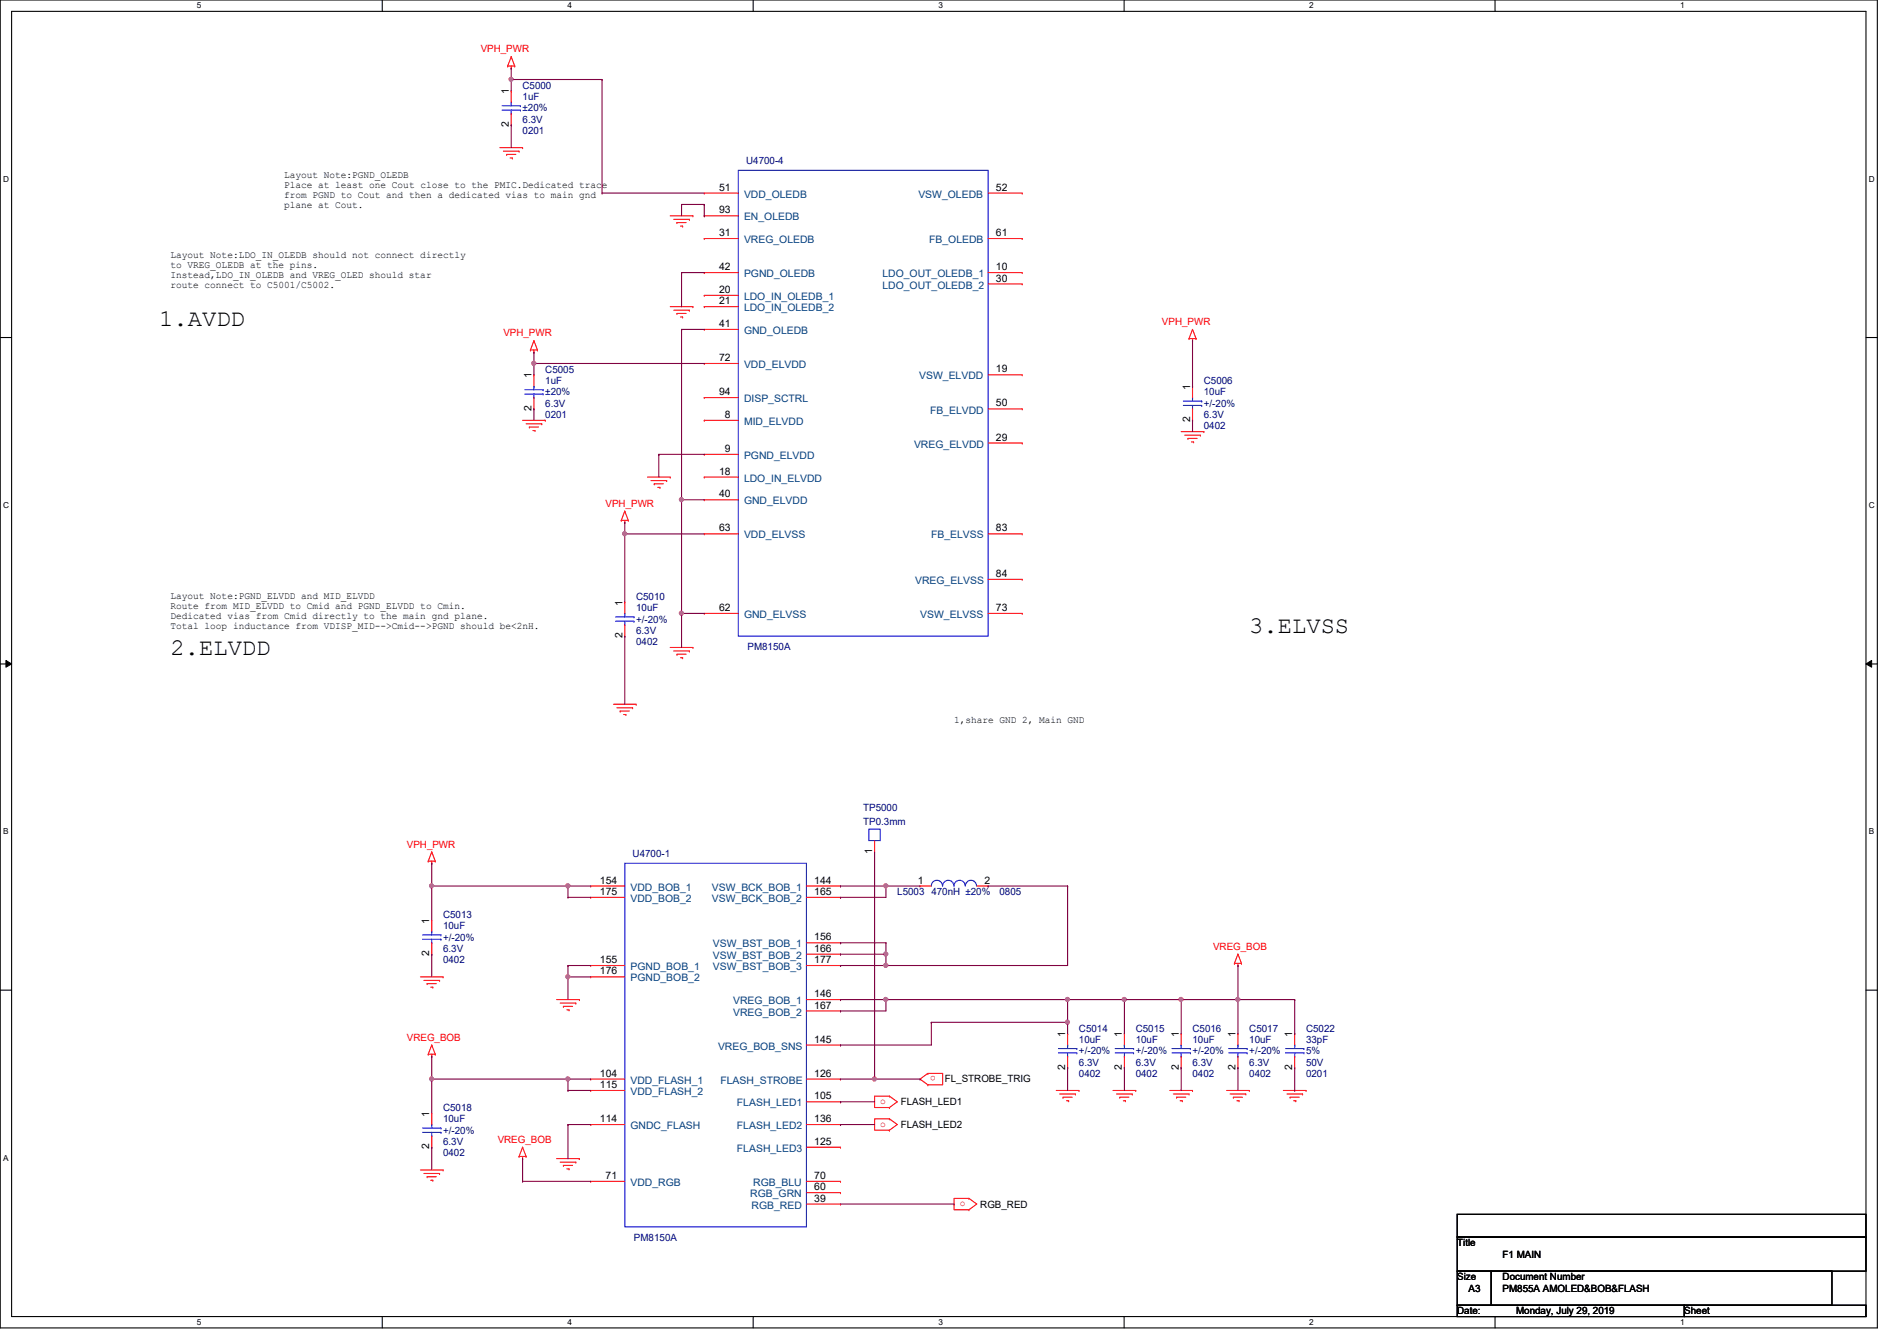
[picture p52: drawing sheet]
<svg xmlns="http://www.w3.org/2000/svg" width="297mm" height="210mm" viewBox="0 0 297 210" stroke-linecap="round" stroke-linejoin="round" font-family="sans-serif">
<defs><g id="words">
<g font-size="3.7">
<text x="24.9" y="51">1.AVDD</text>
<text x="195.6" y="99">3.ELVSS</text>
<text x="26.7" y="102.6">2.ELVDD</text>
</g>
<g font-size="1.6" fill="#f00">
<text x="75.3" y="8.2">VPH_PWR</text>
<text x="78.8" y="52.7">VPH_PWR</text>
<text x="181.9" y="50.9">VPH_PWR</text>
<text x="94.8" y="79.3">VPH_PWR</text>
<text x="63.7" y="132.7">VPH_PWR</text>
<text x="189.9" y="148.7">VREG_BOB</text>
<text x="63.7" y="162.9">VREG_BOB</text>
<text x="137.8" y="172.8">o</text>
<text x="146.6" y="168.5" transform="rotate(180 146.6 168.5)">o</text>
<text x="77.9" y="178.9">VREG_BOB</text>
<text x="137.8" y="176.4">o</text>
<text x="150.3" y="188.8">o</text>
</g>
<g font-size="1.6">
<text x="79.7" y="14.8" transform="rotate(-90 79.7 14.8)">1</text>
<text x="79.7" y="19.9" transform="rotate(-90 79.7 19.9)">2</text>
<text x="44.5" y="27.9">Layout Note:PGND_OLEDB</text>
<text x="44.5" y="29.5">Place at least one Cout close to the PMIC.Dedicated trace</text>
<text x="112.6" y="29.8">51</text>
<text x="156" y="29.8">52</text>
<text x="44.5" y="31">from PGND to Cout and then a dedicated vias to main gnd</text>
<text x="44.5" y="32.6">plane at Cout.</text>
<text x="112.6" y="33.4">93</text>
<text x="26.7" y="40.3">Layout Note:LDO_IN_OLEDB should not connect directly</text>
<text x="26.7" y="41.9">to VREG_OLEDB at the pins.</text>
<text x="112.6" y="37">31</text>
<text x="156" y="37">61</text>
<text x="26.7" y="43.5">Instead,LDO_IN_OLEDB and VREG_OLED should star</text>
<text x="26.7" y="45">route connect to C5001/C5002.</text>
<text x="112.6" y="47.6">21</text>
<text x="112.6" y="45.8">20</text>
<text x="112.6" y="42.3">42</text>
<text x="156" y="44.1">30</text>
<text x="156" y="42.3">10</text>
<text x="112.6" y="51.2">41</text>
<text x="83.2" y="59.2" transform="rotate(-90 83.2 59.2)">1</text>
<text x="112.6" y="56.5">72</text>
<text x="156" y="58.3">19</text>
<text x="83.2" y="64.3" transform="rotate(-90 83.2 64.3)">2</text>
<text x="112.6" y="61.8">94</text>
<text x="113.5" y="65.4">8</text>
<text x="156" y="63.6">50</text>
<text x="186.3" y="61" transform="rotate(-90 186.3 61)">1</text>
<text x="113.5" y="70.7">9</text>
<text x="156" y="69">29</text>
<text x="186.3" y="66.1" transform="rotate(-90 186.3 66.1)">2</text>
<text x="112.6" y="77.9">40</text>
<text x="112.6" y="74.3">18</text>
<text x="112.6" y="83.2">63</text>
<text x="156" y="83.2">83</text>
<text x="26.7" y="93.7">Layout Note:PGND_ELVDD and MID_ELVDD</text>
<text x="26.7" y="95.2">Route from MID_ELVDD to Cmid and PGND_ELVDD to Cmin.</text>
<text x="97.4" y="94.8" transform="rotate(-90 97.4 94.8)">1</text>
<text x="112.6" y="95.6">62</text>
<text x="156" y="90.3">84</text>
<text x="156" y="95.6">73</text>
<text x="26.7" y="96.8">Dedicated vias from Cmid directly to the main gnd plane.</text>
<text x="26.7" y="98.4">Total loop inductance from VDISP_MID--&gt;Cmid--&gt;PGND should be&lt;2nH.</text>
<text x="97.4" y="99.9" transform="rotate(-90 97.4 99.9)">2</text>
<text x="149.4" y="113.2">1,share GND 2, Main GND</text>
<text x="136.6" y="133.7" transform="rotate(-90 136.6 133.7)">1</text>
<text x="93.9" y="138.3">154</text>
<text x="93.9" y="140.1">175</text>
<text x="127.5" y="138.3">144</text>
<text x="127.5" y="140.1">165</text>
<text x="143.7" y="138.3">1</text>
<text x="154.2" y="138.3">2</text>
<text x="67.2" y="149.7" transform="rotate(-90 67.2 149.7)">2</text>
<text x="67.2" y="144.6" transform="rotate(-90 67.2 144.6)">1</text>
<text x="127.5" y="147.2">156</text>
<text x="127.5" y="149">166</text>
<text x="93.9" y="150.7">155</text>
<text x="93.9" y="152.5">176</text>
<text x="127.5" y="150.7">177</text>
<text x="127.5" y="156.1">146</text>
<text x="127.5" y="157.9">167</text>
<text x="127.5" y="163.2">145</text>
<text x="166.8" y="167.5" transform="rotate(-90 166.8 167.5)">2</text>
<text x="166.8" y="162.3" transform="rotate(-90 166.8 162.3)">1</text>
<text x="175.7" y="167.5" transform="rotate(-90 175.7 167.5)">2</text>
<text x="175.7" y="162.3" transform="rotate(-90 175.7 162.3)">1</text>
<text x="184.6" y="167.5" transform="rotate(-90 184.6 167.5)">2</text>
<text x="184.6" y="162.3" transform="rotate(-90 184.6 162.3)">1</text>
<text x="193.5" y="167.5" transform="rotate(-90 193.5 167.5)">2</text>
<text x="193.5" y="162.3" transform="rotate(-90 193.5 162.3)">1</text>
<text x="202.4" y="167.5" transform="rotate(-90 202.4 167.5)">2</text>
<text x="202.4" y="162.3" transform="rotate(-90 202.4 162.3)">1</text>
<text x="93.9" y="168.5">104</text>
<text x="93.9" y="170.3">115</text>
<text x="127.5" y="172.1">105</text>
<text x="127.5" y="168.5">126</text>
<text x="141.1" y="173">FLASH_LED1</text>
<text x="148" y="169.3">FL_STROBE_TRIG</text>
<text x="67.2" y="179.9" transform="rotate(-90 67.2 179.9)">2</text>
<text x="67.2" y="174.8" transform="rotate(-90 67.2 174.8)">1</text>
<text x="93.9" y="175.6">114</text>
<text x="127.5" y="175.6">136</text>
<text x="127.5" y="179.2">125</text>
<text x="141.1" y="176.6">FLASH_LED2</text>
<text x="94.8" y="184.5">71</text>
<text x="127.5" y="184.5">70</text>
<text x="127.5" y="186.3">60</text>
<text x="127.5" y="188.1">39</text>
<text x="153.5" y="189">RGB_RED</text>
<text x="228.2" y="195.1">Title</text>
<text x="235.3" y="196.8">F1 MAIN</text>
<text x="228.2" y="200.4">Size</text>
<text x="230" y="202.2">A3</text>
<text x="235.3" y="200.4">Document Number</text>
<text x="235.3" y="202.2">PM855A AMOLED&amp;BOB&amp;FLASH</text>
<text x="228.2" y="205.7">Date:</text>
<text x="237.4" y="205.7">Monday, July 29, 2019</text>
<text x="263.7" y="205.7">Sheet</text>
</g>
<g font-size="1.6" fill="#00007f">
<text x="81.8" y="13.9">C5000</text>
<text x="81.8" y="15.7">1uF</text>
<text x="81.8" y="17.4">±20%</text>
<text x="81.8" y="21">0201</text>
<text x="81.8" y="19.2">6.3V</text>
<text x="116.8" y="25.6">U4700-4</text>
<text x="85.4" y="58.3">C5005</text>
<text x="85.4" y="60.1">1uF</text>
<text x="85.4" y="65.4">0201</text>
<text x="85.4" y="63.7">6.3V</text>
<text x="85.4" y="61.9">±20%</text>
<text x="188.5" y="60.1">C5006</text>
<text x="188.5" y="61.9">10uF</text>
<text x="188.5" y="65.4">6.3V</text>
<text x="188.5" y="63.7">+/-20%</text>
<text x="188.5" y="67.2">0402</text>
<text x="99.6" y="93.9">C5010</text>
<text x="99.6" y="95.7">10uF</text>
<text x="99.6" y="101">0402</text>
<text x="99.6" y="99.2">6.3V</text>
<text x="99.6" y="97.5">+/-20%</text>
<text x="117" y="101.7">PM8150A</text>
<text x="135.2" y="127">TP5000</text>
<text x="135.2" y="129.1">TP0.3mm</text>
<text x="99.1" y="134.1">U4700-1</text>
<text x="69.4" y="143.7">C5013</text>
<text x="140.5" y="140.1">L5003 470nH ±20%</text>
<text x="156.5" y="140.1">0805</text>
<text x="69.4" y="145.5">10uF</text>
<text x="69.4" y="149">6.3V</text>
<text x="69.4" y="147.2">+/-20%</text>
<text x="69.4" y="150.8">0402</text>
<text x="168.9" y="161.5">C5014</text>
<text x="177.8" y="161.5">C5015</text>
<text x="186.7" y="161.5">C5016</text>
<text x="195.6" y="161.5">C5017</text>
<text x="204.5" y="161.5">C5022</text>
<text x="168.9" y="163.2">10uF</text>
<text x="168.9" y="166.8">6.3V</text>
<text x="168.9" y="165">+/-20%</text>
<text x="177.8" y="163.2">10uF</text>
<text x="177.8" y="166.8">6.3V</text>
<text x="177.8" y="165">+/-20%</text>
<text x="186.7" y="163.2">10uF</text>
<text x="186.7" y="166.8">6.3V</text>
<text x="186.7" y="165">+/-20%</text>
<text x="195.6" y="163.2">10uF</text>
<text x="195.6" y="166.8">6.3V</text>
<text x="195.6" y="165">+/-20%</text>
<text x="204.5" y="163.2">33pF</text>
<text x="204.5" y="166.8">50V</text>
<text x="204.5" y="165">5%</text>
<text x="69.4" y="173.9">C5018</text>
<text x="168.9" y="168.6">0402</text>
<text x="177.8" y="168.6">0402</text>
<text x="186.7" y="168.6">0402</text>
<text x="195.6" y="168.6">0402</text>
<text x="204.5" y="168.6">0201</text>
<text x="69.4" y="175.7">10uF</text>
<text x="69.4" y="179.2">6.3V</text>
<text x="69.4" y="177.5">+/-20%</text>
<text x="69.4" y="181">0402</text>
<text x="99.3" y="194.2">PM8150A</text>
</g>
<g font-size="1.6" fill="#00407f">
<text x="116.5" y="34.5">EN_OLEDB</text>
<text x="116.5" y="30.9">VDD_OLEDB</text>
<text x="143.8" y="30.9">VSW_OLEDB</text>
<text x="116.5" y="38.1">VREG_OLEDB</text>
<text x="145.5" y="38.1">FB_OLEDB</text>
<text x="116.5" y="46.9">LDO_IN_OLEDB_1</text>
<text x="116.5" y="43.4">PGND_OLEDB</text>
<text x="138.2" y="45.2">LDO_OUT_OLEDB_2</text>
<text x="138.2" y="43.4">LDO_OUT_OLEDB_1</text>
<text x="116.5" y="52.3">GND_OLEDB</text>
<text x="116.5" y="48.7">LDO_IN_OLEDB_2</text>
<text x="116.5" y="57.6">VDD_ELVDD</text>
<text x="143.9" y="59.4">VSW_ELVDD</text>
<text x="116.5" y="62.9">DISP_SCTRL</text>
<text x="145.6" y="64.7">FB_ELVDD</text>
<text x="116.5" y="71.8">PGND_ELVDD</text>
<text x="116.5" y="66.5">MID_ELVDD</text>
<text x="143.1" y="70.1">VREG_ELVDD</text>
<text x="116.5" y="75.4">LDO_IN_ELVDD</text>
<text x="116.5" y="79">GND_ELVDD</text>
<text x="116.5" y="84.3">VDD_ELVSS</text>
<text x="145.8" y="84.3">FB_ELVSS</text>
<text x="143.3" y="91.4">VREG_ELVSS</text>
<text x="116.5" y="96.7">GND_ELVSS</text>
<text x="144.1" y="96.7">VSW_ELVSS</text>
<text x="98.7" y="139.4">VDD_BOB_1</text>
<text x="98.7" y="141.2">VDD_BOB_2</text>
<text x="111.5" y="139.4">VSW_BCK_BOB_1</text>
<text x="111.5" y="141.2">VSW_BCK_BOB_2</text>
<text x="111.6" y="148.3">VSW_BST_BOB_1</text>
<text x="98.7" y="151.8">PGND_BOB_1</text>
<text x="98.7" y="153.6">PGND_BOB_2</text>
<text x="111.6" y="150.1">VSW_BST_BOB_2</text>
<text x="111.6" y="151.8">VSW_BST_BOB_3</text>
<text x="114.8" y="157.2">VREG_BOB_1</text>
<text x="114.8" y="159">VREG_BOB_2</text>
<text x="112.4" y="164.3">VREG_BOB_SNS</text>
<text x="98.7" y="169.6">VDD_FLASH_1</text>
<text x="98.7" y="171.4">VDD_FLASH_2</text>
<text x="112.8" y="169.6">FLASH_STROBE</text>
<text x="115.4" y="173.2">FLASH_LED1</text>
<text x="98.7" y="176.7">GNDC_FLASH</text>
<text x="115.4" y="176.7">FLASH_LED2</text>
<text x="98.7" y="185.6">VDD_RGB</text>
<text x="115.4" y="180.3">FLASH_LED3</text>
<text x="117.9" y="185.6">RGB_BLU</text>
<text x="117.5" y="187.4">RGB_GRN</text>
<text x="117.7" y="189.2">RGB_RED</text>
</g>
<g font-size="1.3">
<text x="30.8" y="1.3">5</text>
<text x="88.9" y="1.3">4</text>
<text x="146.9" y="1.3">3</text>
<text x="205" y="1.3">2</text>
<text x="263.1" y="1.3">1</text>
<text x=".5" y="28.4">D</text>
<text x="292.6" y="28.4">D</text>
<text x=".5" y="79.5">C</text>
<text x="292.6" y="79.5">C</text>
<text x=".5" y="130.6">B</text>
<text x="292.6" y="130.6">B</text>
<text x=".5" y="181.7">A</text>
<text x="30.8" y="207.4">5</text>
<text x="88.9" y="207.4">4</text>
<text x="146.9" y="207.4">3</text>
<text x="205" y="207.4">2</text>
<text x="263.1" y="207.4">1</text>
</g>
</g></defs>
<path d="M0 0h294v207.9h-294zM1.8 1.8h290.4v204.3h-290.4z" fill="none" stroke="#000" stroke-width=".17"/>
<g fill="#fff">
<path d="M30.8 .2h.7v1.4h-.7z"/>
<path d="M30.8 206.2h.7v1.4h-.7z"/>
</g>
<path d="M59.9 0v1.8M59.9 206.1v1.8" fill="none" stroke="#000" stroke-width=".17"/>
<g fill="#fff">
<path d="M88.9 .2h.6v1.4h-.6z"/>
<path d="M88.9 206.2h.6v1.4h-.6z"/>
</g>
<path d="M117.9 0v1.8M117.9 206.1v1.8" fill="none" stroke="#000" stroke-width=".17"/>
<g fill="#fff">
<path d="M146.9 .2h.7v1.4h-.7z"/>
<path d="M146.9 206.2h.7v1.4h-.7z"/>
</g>
<path d="M176 0v1.8M176 206.1v1.8" fill="none" stroke="#000" stroke-width=".17"/>
<g fill="#fff">
<path d="M205 .2h.7v1.4h-.7z"/>
<path d="M205 206.2h.7v1.4h-.7z"/>
</g>
<path d="M234.1 0v1.8M234.1 206.1v1.8" fill="none" stroke="#000" stroke-width=".17"/>
<g fill="#fff">
<path d="M263.1 .2h.7v1.4h-.7z"/>
<path d="M263.1 206.2h.7v1.4h-.7z"/>
<path d="M.5 27.3h.9v1.4h-.9z"/>
<path d="M292.6 27.3h.9v1.4h-.9z"/>
<path d="M.5 78.4h.9v1.4h-.9z"/>
<path d="M292.6 78.4h.9v1.4h-.9z"/>
</g>
<path d="M0 52.8h1.8M292.2 52.8h1.8" fill="none" stroke="#000" stroke-width=".17"/>
<g fill="#fff">
<path d="M.5 129.5h.8v1.4h-.8z"/>
<path d="M292.6 129.5h.9v1.4h-.9z"/>
</g>
<path d="M0 103.9h1.8M292.2 103.9h1.8" fill="none" stroke="#000" stroke-width=".17"/>
<path d="M.9 103.4l.9 .5-.9 .5zM292.2 103.9l.9-.5v1z" fill="#000"/>
<path d="M.9 103.4l.9 .5-.9 .5zM292.2 103.9l.9-.5v1z" fill="none" stroke="#000" stroke-width=".16"/>
<path d="M.5 180.5h.8v1.4h-.8z" fill="#fff"/>
<path d="M0 155h1.8M292.2 155h1.8M228.2 190.1h64v3.5h-64zM228.2 193.6h64v5.4h-64zM228.2 199h5.3v5.3h-5.3zM233.5 199h53.3v5.3h-53.3zM228.2 204.3h35.5v1.8h-35.5zM263.7 204.3h28.5v1.8h-28.5z" fill="none" stroke="#000" stroke-width=".17"/>
<g fill="none" stroke="#f00" stroke-width=".17">
<path d="M79.5 10.3h.1M79.5 10.3h1.1M80 10.7h.1M80 8.9h.1M80 14.2h.1M80 19.6h.1M80 10.3v.4M80 14.2v1.8M80 17.8v1.8M80 8.9l.6 1.4M80 8.9l-.5 1.4M80.6 10.3h.1"/>
<path d="M78.3 23.1h3.5M78.8 23.7h2.5M79.3 24.2h.1M79.3 24.2h1.5M79.9 24.7h.3M80.2 24.7h.1M81.3 23.7h.1M81.8 23.1h.1M104.9 33.8h3.6M105.5 34.3h2.4M106 34.8h.1M106 34.8h1.4"/>
<path d="M106.5 35.4h.4M106.9 35.4h.1M107.9 34.3h.1M108.5 33.8h.1M110.3 37.3h.1M110.3 33.8h.1M110.3 30.2h.1M110.3 33.8h5.3M110.3 37.3h5.3M110.3 30.2h5.3M154.7 37.3h5.4M154.7 30.2h5.4"/>
<path d="M160.1 37.3h.1M160.1 30.2h.1M83.1 54.8h.1M83.1 54.8h1.1M83.6 55.1h.1M83.6 53.3h.1M83.6 58.7h.1M83.6 54.8v.3M83.6 58.7v1.8M83.6 53.3l.6 1.5M83.6 53.3l-.5 1.5M84.2 54.8h.1"/>
<path d="M104.9 48h3.6M105.5 48.6h2.4M106 49.1h.1M106 49.1h1.4M106.5 49.6h.4M106.9 49.6h.1M107.9 48.6h.1M108.5 48h.1M110.3 56.9h.1M110.3 51.6h.1M110.3 48h.1M110.3 46.2h.1"/>
<path d="M110.3 42.7h.1M110.3 48h5.3M110.3 56.9h5.3M110.3 51.6h5.3M110.3 46.2h5.3M110.3 42.7h5.3M154.7 58.7h5.4M154.7 44.4h5.4M154.7 42.7h5.4M160.1 58.7h.1M160.1 44.4h.1M160.1 42.7h.1"/>
<path d="M186.2 53h.1M186.2 53h1.1M186.7 53.3h.1M186.7 51.6h.1M186.7 53v.3M186.7 51.6l.6 1.4M186.7 51.6l-.5 1.4M187.3 53h.1M81.8 65.8h3.6M82.4 66.3h2.4M82.9 66.8h.1M82.9 66.8h1.4"/>
<path d="M83.4 67.4h.4M83.6 64h.1M83.6 62.2v1.8M83.8 67.4h.1M84.8 66.3h.1M85.4 65.8h.1M101.4 74.7h3.5M101.9 75.2h2.5M102.4 75.7h.1M102.4 75.7h1.5M103 76.3h.3M103.3 76.3h.1"/>
<path d="M104.4 75.2h.1M104.9 74.7h.1M110.3 78.2h.1M110.3 74.7h.1M110.3 71.1h.1M110.3 65.8h.1M110.3 62.2h.1M110.3 65.8h5.3M110.3 74.7h5.3M110.3 78.2h5.3M110.3 71.1h5.3M110.3 62.2h5.3"/>
<path d="M154.7 69.3h5.4M154.7 64h5.4M160.1 69.3h.1M160.1 64h.1M185 67.6h3.5M185.5 68.1h2.5M186 68.6h.1M186 68.6h1.4M186.6 69.2h.3M186.7 60.5h.1M186.7 65.8h.1M186.7 60.5v1.7"/>
<path d="M186.7 64v1.8M186.9 69.2h.1M188 68.1h.1M188.5 67.6h.1M97.3 81.4h.1M97.3 81.4h1.1M97.8 81.8h.1M97.8 80h.1M97.8 94.2h.1M97.8 99.6h.1M97.8 81.4v.4M97.8 94.2v1.8"/>
<path d="M97.8 97.8v1.8M97.8 80l.6 1.4M97.8 80l-.5 1.4M98.4 81.4h.1M110.3 96h.1M110.3 83.6h.1M110.3 96h5.3M110.3 83.6h5.3M154.7 96h5.4M154.7 90.7h5.4M154.7 83.6h5.4M160.1 96h.1"/>
<path d="M160.1 90.7h.1M160.1 83.6h.1M96.1 110.2h3.5M96.6 110.8h2.5M97.1 111.3h.1M97.1 111.3h1.4M97.7 111.8h.3M98 111.8h.1M99.1 110.8h.1M99.6 110.2h.1M104.9 101.3h3.6M105.5 101.9h2.4"/>
<path d="M106 102.4h.1M106 102.4h1.4M106.5 103h.4M106.9 103h.1M107.9 101.9h.1M108.5 101.3h.1M67.1 134.8h.1M67.1 134.8h1.1M67.6 135.1h.1M67.6 133.3h.1M67.6 134.8v.3M67.6 133.3l.6 1.5"/>
<path d="M67.6 133.3l-.5 1.5M68.2 134.8h.1M92.5 138.7h.1M92.5 138.7h5.3M126.3 138.7h5.3M131.6 138.7h.1M136.9 133.3h.1M136.9 131.6v1.7M144.1 138.7h.1M144.1 138.7h1.7M152.9 138.7h1.8M154.7 138.7h.1"/>
<path d="M65.8 152.9h3.6M66.4 153.5h2.4M66.9 154h.1M66.9 154h1.4M67.4 154.5h.4M67.6 144h.1M67.6 149.4h.1M67.6 144v1.8M67.6 147.6v1.8M67.8 154.5h.1M68.8 153.5h.1M69.4 152.9h.1"/>
<path d="M87.2 156.5h3.5M87.7 157h2.5M88.2 157.5h.1M88.2 157.5h1.5M88.8 158.1h.3M89.1 158.1h.1M90.2 157h.1M90.7 156.5h.1M92.5 140.5h.1M92.5 151.1h.1M92.5 152.9h.1M92.5 152.9h5.3"/>
<path d="M92.5 140.5h5.3M92.5 151.1h5.3M126.3 156.5h5.3M126.3 140.5h5.3M126.3 151.1h5.3M126.3 147.6h5.3M126.3 149.4h5.3M126.3 158.2h5.3M131.6 140.5h.1M131.6 147.6h.1M131.6 149.4h.1M131.6 151.1h.1"/>
<path d="M131.6 156.5h.1M131.6 158.2h.1M193.3 150.8h.1M193.3 150.8h1.1M193.8 151.1h.1M193.8 149.4h.1M193.8 150.8v.3M193.8 149.4l.6 1.4M193.8 149.4l-.5 1.4M194.4 150.8h.1M67.1 165h.1M67.1 165h1.1"/>
<path d="M67.6 165.4h.1M67.6 163.6h.1M67.6 174.2h.1M67.6 179.6h.1M67.6 165v.4M67.6 174.2v1.8M67.6 177.8v1.8M67.6 163.6l.6 1.4M67.6 163.6l-.5 1.4M68.2 165h.1M81.8 179.6h.1M81.8 179.6l.6 1.4"/>
<path d="M81.8 179.6l-.5 1.4M92.5 168.9h.1M92.5 170.7h.1M92.5 176h.1M92.5 170.7h5.3M92.5 168.9h5.3M92.5 176h5.3M126.3 168.9h5.3M126.3 176h5.3M126.3 163.6h5.3M126.3 172.5h5.3M126.3 179.6h5.3"/>
<path d="M131.6 163.6h.1M131.6 168.9h.1M131.6 172.5h.1M131.6 176h.1M131.6 179.6h.1M139.3 171.6h.1M139.3 173.4h.1M139.3 171.6h-2.4v1.8h2.4M139.3 175.1h.1M139.3 176.9h.1M139.3 175.1h-2.4v1.8h2.4M139.3 171.6l1.2 .9-1.2 .9"/>
<path d="M139.3 175.1l1.2 .9-1.2 .9M145.3 169.8h.1M145.3 168h.1M145.3 168h2.3v1.8h-2.3M145.3 168l-1.2 .9 1.2 .9M165.4 170.7h3.5M165.9 171.2h2.5M166.5 171.7h.1M166.5 171.7h1.4M167 172.3h.3M167.2 161.8h.1M167.2 167.1h.1"/>
<path d="M167.2 161.8v1.8M167.2 165.4v1.7M167.3 172.3h.1M168.4 171.2h.1M168.9 170.7h.1M174.3 170.7h3.5M174.8 171.2h2.5M175.3 171.7h.1M175.3 171.7h1.5M175.9 172.3h.3M176.1 161.8h.1M176.1 167.1h.1"/>
<path d="M176.1 161.8v1.8M176.1 165.4v1.7M176.2 172.3h.1M177.3 171.2h.1M177.8 170.7h.1M183.2 170.7h3.5M183.7 171.2h2.5M184.2 171.7h.1M184.2 171.7h1.5M184.8 172.3h.3M185 161.8h.1M185 167.1h.1"/>
<path d="M185 161.8v1.8M185 165.4v1.7M185.1 172.3h.1M186.2 171.2h.1M186.7 170.7h.1M192.1 170.7h3.5M192.6 171.2h2.5M193.1 171.7h.1M193.1 171.7h1.5M193.7 172.3h.3M193.8 161.8h.1M193.8 167.1h.1"/>
<path d="M193.8 161.8v1.8M193.8 165.4v1.7M194 172.3h.1M195.1 171.2h.1M195.6 170.7h.1M201 170.7h3.5M201.5 171.2h2.5M202 171.7h.1M202 171.7h1.5M202.6 172.3h.3M202.7 161.8h.1M202.7 167.1h.1"/>
<path d="M202.7 161.8v1.8M202.7 165.4v1.7M202.9 172.3h.1M204 171.2h.1M204.5 170.7h.1M65.8 183.1h3.6M66.4 183.7h2.4M66.9 184.2h.1M66.9 184.2h1.4M67.4 184.7h.4M67.8 184.7h.1M68.8 183.7h.1"/>
<path d="M69.4 183.1h.1M81.3 181h.1M81.3 181h1.1M81.8 181.4h.1M81.8 181v.4M82.4 181h.1M87.2 181.4h3.5M87.7 181.9h2.5M88.2 182.4h.1M88.2 182.4h1.5M88.8 183h.3M89.1 183h.1"/>
<path d="M90.2 181.9h.1M90.7 181.4h.1M92.5 184.9h.1M92.5 184.9h5.3M126.3 184.9h5.3M126.3 186.7h5.3M126.3 188.5h5.3M131.6 184.9h.1M131.6 186.7h.1M131.6 188.5h.1M151.7 187.6h.1M151.7 189.4h.1"/>
<path d="M151.7 187.6h-2.3v1.8h2.3M151.7 187.6l1.2 .9-1.2 .9"/>
</g>
<g fill="none" stroke="#00f" stroke-width=".17">
<path d="M78.6 16.6h2.9M78.6 17.2h2.9M80 16h.1M80 17.8h.1M80 16v.6M80 17.2v.6M81.5 16.6h.1M81.5 17.2h.1M115.6 26.7h39.1v72.9h-39.1zM82.2 61h2.8M82.2 61.7h2.8M83.6 60.5h.1"/>
<path d="M83.6 62.2h.1M83.6 60.5v.5M83.6 61.7v.5M85 61h.1M85 61.7h.1M185.3 62.8h2.9M185.3 63.5h2.9M186.7 62.2h.1M186.7 64h.1M186.7 62.2v.6M186.7 63.5v.5M188.2 62.8h.1"/>
<path d="M188.2 63.5h.1M96.4 96.6h2.9M96.4 97.2h2.9M97.8 96h.1M97.8 97.8h.1M97.8 96v.6M97.8 97.2v.6M99.3 96.6h.1M99.3 97.2h.1M97.8 135.1h28.5v56.9h-28.5zM136.1 129.8h1.7v1.8h-1.7zM145.8 138.7a.87 .87 0 0 1 .9-.9 .87 .87 0 0 1 .9 .9"/>
<path d="M147.6 138.7a.87 .87 0 0 1 .9-.9 .87 .87 0 0 1 .8 .9M149.4 138.7a.87 .87 0 0 1 .9-.9 .87 .87 0 0 1 .8 .9M151.2 138.7a.87 .87 0 0 1 .8-.9 .87 .87 0 0 1 .9 .9M66.2 146.3h2.8M66.2 147h2.8M67.6 145.8h.1M67.6 147.6h.1M67.6 145.8v.5M67.6 147v.6M69 146.3h.1M69 147h.1M66.2 176.6h2.8"/>
<path d="M66.2 177.2h2.8M67.6 176h.1M67.6 177.8h.1M67.6 176v.6M67.6 177.2v.6M69 176.6h.1M69 177.2h.1M165.7 164.1h2.9M165.7 164.8h2.9M167.2 163.6h.1M167.2 165.4h.1M167.2 163.6v.5"/>
<path d="M167.2 164.8v.6M168.6 164.1h.1M168.6 164.8h.1M174.6 164.1h2.9M174.6 164.8h2.9M176.1 163.6h.1M176.1 165.4h.1M176.1 163.6v.5M176.1 164.8v.6M177.5 164.1h.1M177.5 164.8h.1M183.5 164.1h2.9"/>
<path d="M183.5 164.8h2.9M185 163.6h.1M185 165.4h.1M185 163.6v.5M185 164.8v.6M186.4 164.1h.1M186.4 164.8h.1M192.4 164.1h2.9M192.4 164.8h2.9M193.8 163.6h.1M193.8 165.4h.1M193.8 163.6v.5"/>
<path d="M193.8 164.8v.6M195.3 164.1h.1M195.3 164.8h.1M201.3 164.1h2.9M201.3 164.8h2.9M202.7 163.6h.1M202.7 165.4h.1M202.7 163.6v.5M202.7 164.8v.6M204.2 164.1h.1M204.2 164.8h.1"/>
</g>
<path d="M67.6 135.1h.1M67.6 138.7h.1M67.6 135.1v3.6M67.6 138.7h21.3M67.6 149.4h.1M67.6 149.4v3.5M131.6 188.5h17.8M149.4 188.5h.1" fill="none" stroke="#7f0040" stroke-width=".17"/>
<circle cx="88.9" cy="138.7" r=".32" fill="#f0f"/>
<circle cx="88.9" cy="138.7" r=".32" fill="none" stroke="#f0f" stroke-width=".17"/>
<circle cx="67.6" cy="138.7" r=".32" fill="#f0f"/>
<circle cx="67.6" cy="138.7" r=".32" fill="none" stroke="#f0f" stroke-width=".17"/>
<path d="M67.6 138.7h.1M67.6 138.7v5.3M88.9 138.7h.1M88.9 138.7v1.8M88.9 138.7h3.6M88.9 140.5h.1M88.9 151.1h.1M88.9 152.9h.1M88.9 140.5h3.6M88.9 151.1v1.8M88.9 151.1h3.6M88.9 152.9h3.6" fill="none" stroke="#7f0040" stroke-width=".17"/>
<circle cx="88.9" cy="152.9" r=".32" fill="#f0f"/>
<circle cx="88.9" cy="152.9" r=".32" fill="none" stroke="#f0f" stroke-width=".17"/>
<path d="M88.9 152.9h.1M88.9 152.9v3.6M67.6 179.6h.1M67.6 165.4h.1M67.6 168.9h.1M67.6 165.4v3.5M67.6 179.6v3.5M67.6 168.9h21.3" fill="none" stroke="#7f0040" stroke-width=".17"/>
<circle cx="88.9" cy="168.9" r=".32" fill="#f0f"/>
<circle cx="88.9" cy="168.9" r=".32" fill="none" stroke="#f0f" stroke-width=".17"/>
<circle cx="67.6" cy="168.9" r=".32" fill="#f0f"/>
<circle cx="67.6" cy="168.9" r=".32" fill="none" stroke="#f0f" stroke-width=".17"/>
<g fill="none" stroke="#7f0040" stroke-width=".17">
<path d="M131.6 138.7h.1M131.6 138.7h12.5M138.7 138.7h.1M138.7 138.7v1.8M67.6 168.9h.1M67.6 168.9v5.3M88.9 170.7h.1M88.9 168.9h.1M88.9 176h.1M88.9 170.7h3.6M88.9 168.9v1.8M88.9 176v5.4"/>
<path d="M88.9 168.9h3.6M88.9 176h3.6M81.8 181.4h.1M81.8 184.9h.1M81.8 181.4v3.5M81.8 184.9h10.7"/>
</g>
<circle cx="138.7" cy="138.7" r=".32" fill="#f0f"/>
<circle cx="138.7" cy="138.7" r=".32" fill="none" stroke="#f0f" stroke-width=".17"/>
<path d="M154.7 138.7h.1M154.7 138.7h12.5M167.2 138.7h.1M167.2 138.7v12.4M131.6 140.5h.1M131.6 151.1h.1M131.6 140.5h7.1M131.6 151.1h7.1M138.7 147.6h.1M138.7 147.6v1.8" fill="none" stroke="#7f0040" stroke-width=".17"/>
<circle cx="138.7" cy="149.3" r=".32" fill="#f0f"/>
<circle cx="138.7" cy="149.3" r=".32" fill="none" stroke="#f0f" stroke-width=".17"/>
<path d="M131.6 149.4h.1M131.6 149.4h7.1M138.7 151.1h.1M138.7 151.1h28.5" fill="none" stroke="#7f0040" stroke-width=".17"/>
<circle cx="138.7" cy="151.1" r=".32" fill="#f0f"/>
<circle cx="138.7" cy="151.1" r=".32" fill="none" stroke="#f0f" stroke-width=".17"/>
<g fill="none" stroke="#7f0040" stroke-width=".17">
<path d="M131.6 147.6h.1M131.6 156.5h.1M131.6 147.6h7.1M131.6 156.5h7.1M138.7 149.4h.1M138.7 149.4v1.7M176.1 156.5h.1M176.1 156.5v5.3M193.8 151.1h.1M193.8 151.1v5.4M167.2 167.1h.1M167.2 167.1v3.6"/>
<path d="M176.1 167.1h.1M176.1 167.1v3.6"/>
</g>
<circle cx="176" cy="156.4" r=".32" fill="#f0f"/>
<circle cx="176" cy="156.4" r=".32" fill="none" stroke="#f0f" stroke-width=".17"/>
<path d="M131.6 158.2h.1M138.7 156.5h.1M138.7 156.5h46.3M138.7 156.5v1.7h-7.1M167.2 156.5h.1M167.2 156.5v3.5M176.1 156.5h.1" fill="none" stroke="#7f0040" stroke-width=".17"/>
<circle cx="167.1" cy="156.4" r=".32" fill="#f0f"/>
<circle cx="167.1" cy="156.4" r=".32" fill="none" stroke="#f0f" stroke-width=".17"/>
<circle cx="138.7" cy="156.4" r=".32" fill="#f0f"/>
<circle cx="138.7" cy="156.4" r=".32" fill="none" stroke="#f0f" stroke-width=".17"/>
<path d="M131.6 163.6h.1M145.8 160h.1M145.8 160v3.6h-14.2M145.8 160h21.4" fill="none" stroke="#7f0040" stroke-width=".17"/>
<circle cx="167.1" cy="160" r=".32" fill="#f0f"/>
<circle cx="167.1" cy="160" r=".32" fill="none" stroke="#f0f" stroke-width=".17"/>
<path d="M185 156.5h.1M185 156.5v5.3M167.2 160h.1M167.2 160v1.8M185 167.1h.1M185 167.1v3.6" fill="none" stroke="#7f0040" stroke-width=".17"/>
<circle cx="184.9" cy="156.4" r=".32" fill="#f0f"/>
<circle cx="184.9" cy="156.4" r=".32" fill="none" stroke="#f0f" stroke-width=".17"/>
<path d="M185 156.5h.1M185 156.5h8.8M193.8 156.5h.1M193.8 156.5v5.3M193.8 167.1h.1M193.8 167.1v3.6" fill="none" stroke="#7f0040" stroke-width=".17"/>
<circle cx="193.8" cy="156.4" r=".32" fill="#f0f"/>
<circle cx="193.8" cy="156.4" r=".32" fill="none" stroke="#f0f" stroke-width=".17"/>
<path d="M136.9 133.3v35.6M131.6 176h.1M131.6 172.5h.1M131.6 176h5.3M131.6 172.5h5.3M131.6 168.9h5.3M136.9 168.9h.1" fill="none" stroke="#7f0040" stroke-width=".17"/>
<circle cx="136.9" cy="168.9" r=".32" fill="#f0f"/>
<circle cx="136.9" cy="168.9" r=".32" fill="none" stroke="#f0f" stroke-width=".17"/>
<path d="M80 10.7h.1M80 12.4h.1M80 10.7v1.7M80 12.4h14.3M193.8 156.5h8.9M202.7 156.5h.1M202.7 156.5v5.3M136.9 168.9h7.2M144.1 168.9h.1M202.7 161.8h.1M202.7 170.7h.1M202.7 167.1v3.6" fill="none" stroke="#7f0040" stroke-width=".17"/>
<circle cx="80" cy="12.4" r=".32" fill="#f0f"/>
<circle cx="80" cy="12.4" r=".32" fill="none" stroke="#f0f" stroke-width=".17"/>
<g fill="none" stroke="#7f0040" stroke-width=".17">
<path d="M80 12.4h.1M80 19.6h.1M80 12.4v1.8M80 19.6v3.5M94.3 12.4h.1M94.3 12.4v17.8M94.3 30.2h.1M94.3 30.2h16M106.7 42.7h.1M106.7 51.6h.1M106.7 42.7h3.6M106.7 42.7v5.3"/>
<path d="M106.7 51.6v26.6"/>
</g>
<circle cx="106.7" cy="78.2" r=".32" fill="#f0f"/>
<circle cx="106.7" cy="78.2" r=".32" fill="none" stroke="#f0f" stroke-width=".17"/>
<path d="M83.6 55.1h.1M83.6 56.9h.1M83.6 55.1v3.6M83.6 56.9h26.7M106.7 51.6h.1M106.7 51.6h3.6M186.7 53.3v7.2M186.7 60.5h.1" fill="none" stroke="#7f0040" stroke-width=".17"/>
<circle cx="83.6" cy="56.9" r=".32" fill="#f0f"/>
<circle cx="83.6" cy="56.9" r=".32" fill="none" stroke="#f0f" stroke-width=".17"/>
<path d="M83.6 64h.1M83.6 64v1.8M103.2 71.1h.1M103.2 71.1h7.1M106.7 78.2h.1M106.7 78.2h3.6M106.7 78.2v17.8M186.7 65.8h.1M186.7 65.8v1.8" fill="none" stroke="#7f0040" stroke-width=".17"/>
<circle cx="106.7" cy="96" r=".32" fill="#f0f"/>
<circle cx="106.7" cy="96" r=".32" fill="none" stroke="#f0f" stroke-width=".17"/>
<path d="M97.8 81.8h.1M97.8 83.6h.1M97.8 81.8v12.4" fill="none" stroke="#7f0040" stroke-width=".17"/>
<circle cx="97.8" cy="83.5" r=".32" fill="#f0f"/>
<circle cx="97.8" cy="83.5" r=".32" fill="none" stroke="#f0f" stroke-width=".17"/>
<g fill="none" stroke="#7f0040" stroke-width=".17">
<path d="M106.7 32h.1M106.7 32v1.8M106.7 32h3.6M110.3 32h.1M110.3 33.8h.1M110.3 32v1.8M103.2 71.1h.1M103.2 71.1v3.6M97.8 83.6h.1M97.8 99.6h.1M97.8 83.6h12.5M97.8 99.6v10.6"/>
<path d="M106.7 96h.1M106.7 96h3.6M106.7 96v5.3"/>
</g>
<circle cx="88.9" cy="138.7" r=".32" fill="#f0f"/>
<circle cx="88.9" cy="138.7" r=".32" fill="none" stroke="#f0f" stroke-width=".17"/>
<circle cx="67.6" cy="138.7" r=".32" fill="#f0f"/>
<circle cx="67.6" cy="138.7" r=".32" fill="none" stroke="#f0f" stroke-width=".17"/>
<circle cx="88.9" cy="152.9" r=".32" fill="#f0f"/>
<circle cx="88.9" cy="152.9" r=".32" fill="none" stroke="#f0f" stroke-width=".17"/>
<circle cx="88.9" cy="168.9" r=".32" fill="#f0f"/>
<circle cx="88.9" cy="168.9" r=".32" fill="none" stroke="#f0f" stroke-width=".17"/>
<circle cx="67.6" cy="168.9" r=".32" fill="#f0f"/>
<circle cx="67.6" cy="168.9" r=".32" fill="none" stroke="#f0f" stroke-width=".17"/>
<circle cx="138.7" cy="138.7" r=".32" fill="#f0f"/>
<circle cx="138.7" cy="138.7" r=".32" fill="none" stroke="#f0f" stroke-width=".17"/>
<circle cx="138.7" cy="149.3" r=".32" fill="#f0f"/>
<circle cx="138.7" cy="149.3" r=".32" fill="none" stroke="#f0f" stroke-width=".17"/>
<circle cx="138.7" cy="151.1" r=".32" fill="#f0f"/>
<circle cx="138.7" cy="151.1" r=".32" fill="none" stroke="#f0f" stroke-width=".17"/>
<circle cx="176" cy="156.4" r=".32" fill="#f0f"/>
<circle cx="176" cy="156.4" r=".32" fill="none" stroke="#f0f" stroke-width=".17"/>
<circle cx="167.1" cy="156.4" r=".32" fill="#f0f"/>
<circle cx="167.1" cy="156.4" r=".32" fill="none" stroke="#f0f" stroke-width=".17"/>
<circle cx="138.7" cy="156.4" r=".32" fill="#f0f"/>
<circle cx="138.7" cy="156.4" r=".32" fill="none" stroke="#f0f" stroke-width=".17"/>
<circle cx="167.1" cy="160" r=".32" fill="#f0f"/>
<circle cx="167.1" cy="160" r=".32" fill="none" stroke="#f0f" stroke-width=".17"/>
<circle cx="184.9" cy="156.4" r=".32" fill="#f0f"/>
<circle cx="184.9" cy="156.4" r=".32" fill="none" stroke="#f0f" stroke-width=".17"/>
<circle cx="193.8" cy="156.4" r=".32" fill="#f0f"/>
<circle cx="193.8" cy="156.4" r=".32" fill="none" stroke="#f0f" stroke-width=".17"/>
<circle cx="136.9" cy="168.9" r=".32" fill="#f0f"/>
<circle cx="136.9" cy="168.9" r=".32" fill="none" stroke="#f0f" stroke-width=".17"/>
<circle cx="80" cy="12.4" r=".32" fill="#f0f"/>
<circle cx="80" cy="12.4" r=".32" fill="none" stroke="#f0f" stroke-width=".17"/>
<circle cx="106.7" cy="78.2" r=".32" fill="#f0f"/>
<circle cx="106.7" cy="78.2" r=".32" fill="none" stroke="#f0f" stroke-width=".17"/>
<circle cx="83.6" cy="56.9" r=".32" fill="#f0f"/>
<circle cx="83.6" cy="56.9" r=".32" fill="none" stroke="#f0f" stroke-width=".17"/>
<circle cx="106.7" cy="96" r=".32" fill="#f0f"/>
<circle cx="106.7" cy="96" r=".32" fill="none" stroke="#f0f" stroke-width=".17"/>
<circle cx="97.8" cy="83.5" r=".32" fill="#f0f"/>
<circle cx="97.8" cy="83.5" r=".32" fill="none" stroke="#f0f" stroke-width=".17"/>
<use href="#words"/>
</svg>
